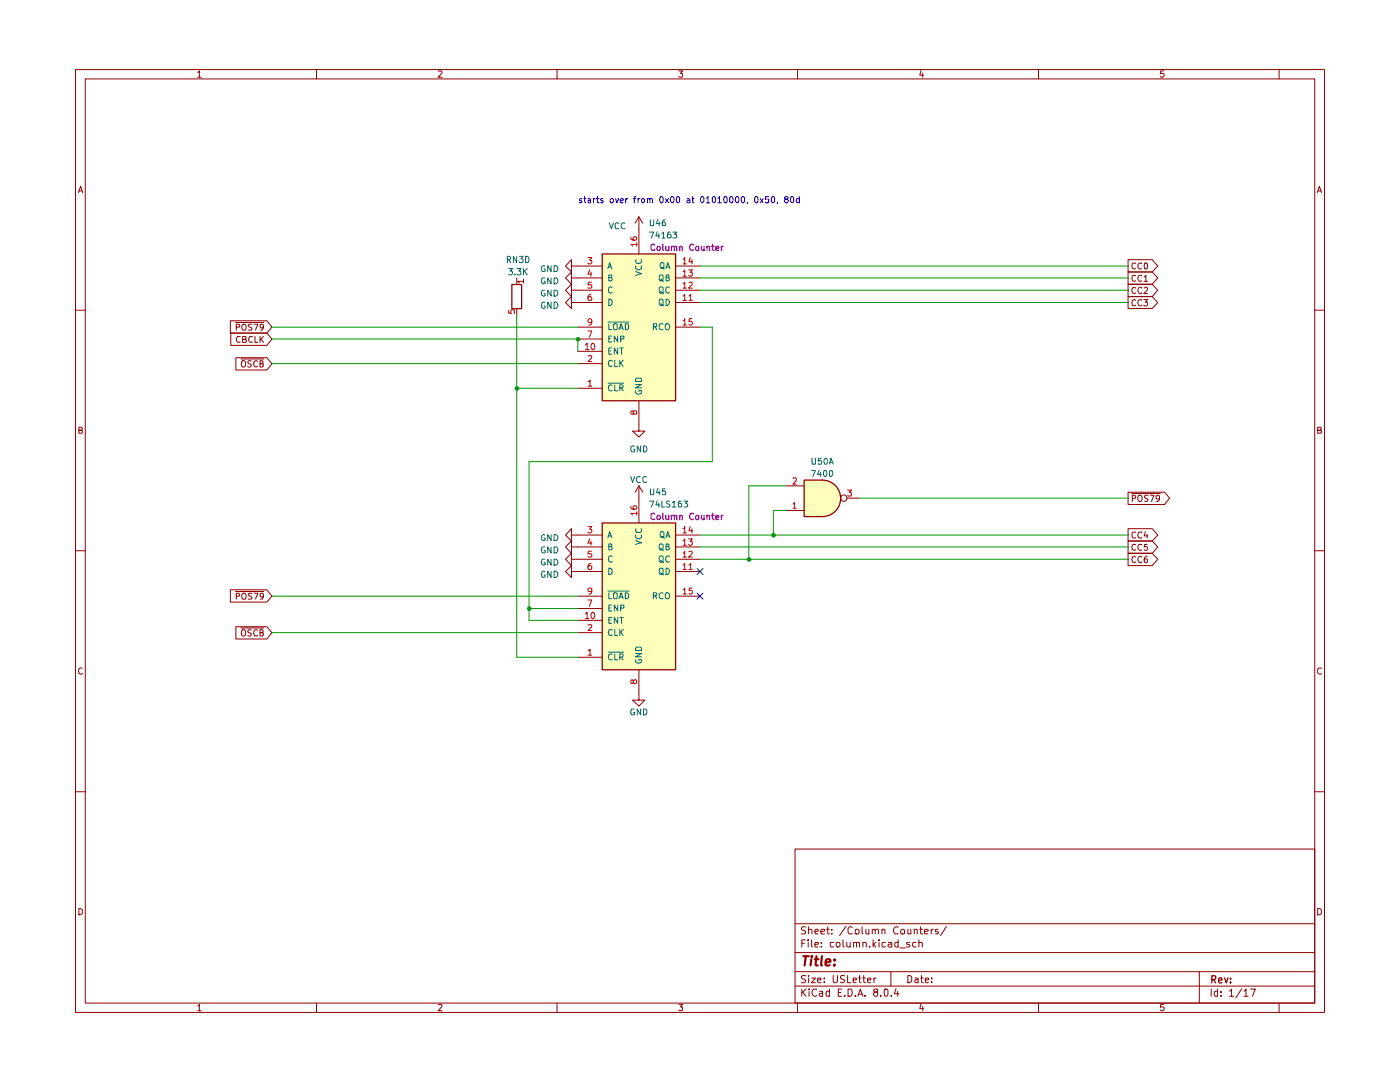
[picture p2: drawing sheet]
<svg xmlns="http://www.w3.org/2000/svg" width="279mm" height="216mm" viewBox="0 0 279 216" stroke-linecap="round" stroke-linejoin="round" font-family="sans-serif">
<g fill="none" stroke="#900000" stroke-width=".2">
<path d="M15.1 13.9h249.2v188.1h-249.2zM17 15.7h245.4v184.5h-245.4zM39.5 14.5l.3-.4v1.3M39.5 15.4h.6M63.2 13.9v1.8M87.5 14.2l.5-.1 .2 .3-.7 1h.7M111.2 13.9v1.8M135.5 14.1h.7l-.4 .5h.3v.7l-.5 .1-.1-.2M159.2 13.9v1.8M183.8 14.1l-.2 .9h.7M184.1 14.6v.8M207.3 13.9v1.8"/>
<path d="M232.2 14.1h-.6v.6l.6-.1 .1 .2v.4l-.2 .2h-.4l-.1-.2M255.3 13.9v1.8M15.7 38.4l.4-1.2 .4 1.2M15.7 38.1h.6M262.9 38.4l.4-1.2 .4 1.2M263.1 38.1h.6M15.1 61.9h1.9M262.4 61.9h1.9M15.7 85.9h.5l.2-.3-.1-.3h-.6v1.1h.6l.1-.5h-.2M263 85.9l.6-.1v-.5h-.6v1.1h.7v-.4v-.1h-.3M15.1 109.9h1.9M262.4 109.9h1.9"/>
<path d="M16.4 133.3a.58 .58 0 0 0-.8 .6 .58 .58 0 0 0 .8 .6v-.1M263.7 133.3h-.3l-.4 .2 .1 .9 .3 .1 .3-.1M15.1 158h1.9M262.4 158h1.9M158.7 169.4h103.7v30.8h-103.7zM15.7 181.3l.6 .1 .1 .2v.7l-.4 .2h-.3zM158.7 196.8h103.7M158.7 193.9h103.7M158.7 190.1h103.7M158.7 184.3h103.7M160 197.4v1.4M160 188.2h.5"/>
<path d="M160.2 198l.7 .8M160.7 187.5h-.7v1.5M160.8 194.7l-.6-.1-.3 .3a.74 .74 0 0 0 .8 .6l.1 .3-.3 .3-.6-.1M160.8 185l-.6-.1-.2 .2v.4l.5 .2 .3 .4-.2 .3h-.7M160.9 197.4l-.9 .7M161.3 187.5v.2M161.3 188v1M161.4 194.6v.2M161.4 185.6l.2-.2 .5 .2v.8M161.4 184.9v1.5M161.4 195.2v.9M161.5 197.4h.1"/>
<path d="M161.5 197.8v1M162 195.2h.7l-.7 .9h.7M162 187.5v1.3l.1 .2M162.6 188.5l.7-.1-.1-.4h-.5l-.1 .2v.6l.2 .2 .4-.1M162.6 185.9l.7-.1-.1-.4h-.4l-.2 .2v.6l.1 .2h.5M163 197.4h-.6a.79 .79 0 0 0-.3 .8 .79 .79 0 0 0 .6 .6l.3-.2M163.2 195.6l.6-.1v-.3h-.6v.1v.7h.6M163.6 197.9h.6v.9M163.8 185.9l.8-.1-.1-.3-.4-.1-.3 .2 .1 .8h.6M163.9 188.8v.2M163.9 188v.2M164.2 198.1l-.6 .2-.1 .2 .2 .3 .5-.1"/>
<path d="M164.5 195.9v.2M164.5 195.2v.1M164.9 185.4h.6M165.2 184.9v1.3l.1 .2h.2M165.5 197.9l-.4-.1-.3 .3 .1 .6h.6M165.5 197.4v1.4M166 186.3v.1M166 185.5v.1M166.3 194.6l.1 1.4a.52 .52 0 0 0 .7-.2v-1.2M166.4 188l-.7 .1v.7l.2 .2 .5-.1M167 188.1h.6v.6l-.2 .3h-.3l-.2-.3zM167.3 198h.5"/>
<path d="M168 197.4h-.7v1.4h.7M168.2 187.5v1.3l.3 .2M168.6 198.6v.2M168.6 194.7h-.8a.57 .57 0 0 0 .1 .6 .57 .57 0 0 0 .6 .2l.1 .3a.6 .6 0 0 1-.9 .2M168.8 184.8l-1.2 1.9M169 188v.8l.2 .2 .5-.2M169.2 194.6v1.5h.6M169.2 197.4h.6a.94 .94 0 0 1-.1 1.4h-.5zM169.7 188v1M170.1 185.1l-.4-.2-.5 .4 .1 .9 .2 .2 .6-.1M170.3 195.6l.6-.1v-.3h-.6v.1v.7h.6M170.3 188.1l.6-.1v1"/>
<path d="M170.3 188v1M170.7 198.6v.2M170.7 185.6l.1-.1a.45 .45 0 0 1 .6 .2v.6l-.6 .1zM170.9 188.2l.1-.2h.4l.1 1M171.2 198.8l.5-1.4 .5 1.4M171.4 195.2h.5M171.4 198.4h.6M171.5 194.6v1.2l.4 .3M172 184.9v1.3l.2 .2M172.2 188.1l.6-.1 .1 1M172.2 195.2h.5M172.2 188v1"/>
<path d="M172.4 194.6v1.2l.2 .3h.1M172.6 198.6v.2M172.8 185.4l.1 1 .5-.1M173.1 195.6l.7-.1-.1-.3h-.5l-.1 .1 .1 .7h.5M173.4 185.4v1M173.6 188.8v.2M174.1 185.6l.2-.2 .4 .1v.9M174.1 185.4v1M174.2 187.5v1.5M174.3 188.4l.5 .6M174.4 195.2v.9M174.7 198l-.4-.3 .2-.3h.6l.1 .3-.3 .3a.45 .45 0 0 0-.5 .1 .45 .45 0 0 0 0 .5l.1 .1a.44 .44 0 0 0 .6-.1 .44 .44 0 0 0-.2-.6"/>
<path d="M174.7 185.6l.2-.2 .4 .2v.8M174.8 188l-.6 .6M174.8 195.2h-.2l-.2 .2M175.4 187.5v.2M175.4 188v1M175.8 198.6v.2M176 185.6l.2-.2 .4 .2v.8M176 185.4v1M176.5 197.4h.5l.2 .2v.9l-.3 .3a.99 .99 0 0 1-.4-1.4zM176.7 188h-.5l-.2 .3v.4l.3 .3 .4-.1M177.3 188h.6l.1 1M177.8 193.9v2.9"/>
<path d="M177.9 198.6v.2M178 188.4h-.5l-.3 .2v.2l.3 .2 .5-.1M178.8 197.3l-.3 1h.9M179.2 197.8v1M179.2 188h-.5l-.1 .3v.4l.2 .3 .4-.1M179.2 185.1v-.1a.73 .73 0 0 0-.9 .4 .73 .73 0 0 0 .3 1l.6-.1M179.2 187.5v1.5M179.6 189.1h1.1M179.7 185.7a.45 .45 0 0 1 .8-.1l-.1 .8h-.5l-.2-.3zM181.2 194.6h.3l.4 .4v.7l-.4 .4h-.3zM181.2 185.4v1l.6-.1M181.5 188h-.5l-.1 .3 .6 .3 .1 .2-.2 .2-.5-.1"/>
<path d="M181.8 185.4v1M182.5 185.6l.2-.2 .3 .1v.9M182.5 185.4v1M182.6 195.2h.5l.1 .9M182.8 188h-.5l-.2 .3v.4l.3 .3 .4-.1M183.2 195.5h-.5l-.2 .2 .2 .4 .5-.1M183.4 188.1l.6-.1 .1 1M183.4 187.5v1.5M183.6 185.4h.5M183.7 184.9v1.3l.1 .2h.3M183.7 195.2h.5M183.9 194.6v1.2l.3 .3"/>
<path d="M184.5 185.9l.8-.1-.1-.3-.5-.1-.2 .2 .1 .8h.6M184.7 195.6l.6-.1v-.3h-.6v.1v.7h.6M185.8 185.4v1M185.9 195.9v.2M185.9 195.2v.1M186.3 185.4l-.4 .1-.1 .2M187.2 185.5h-.5v.3l.5 .1 .1 .2-.1 .3h-.5M188.9 184.8l-1.2 1.9M239.4 193.9v6.3M241.7 197.4v1.4M243 197.9l-.4-.1-.3 .3 .1 .6h.6M243 197.4v1.4"/>
<path d="M243.7 198.6v.2M243.7 197.9v.1M245.4 197.8l.4-.4v1.4M245.4 198.8h.8M247.8 197.3l-1.2 1.8M248.2 197.8l.5-.4v1.4M248.2 198.8h.9M249.6 197.4h.9l-.6 1.4M263 181.3a.65 .65 0 0 1 .7 .6 .65 .65 0 0 1-.7 .6zM39.5 200.7l.3-.3v1.3M39.5 201.7h.6M63.2 200.2v1.8"/>
<path d="M87.5 200.5l.5-.1 .2 .3-.7 1h.7M111.2 200.2v1.8M135.5 200.4h.7l-.4 .5h.3v.7l-.5 .1-.1-.2M159.2 200.2v1.8M183.8 200.3l-.2 1h.7M184.1 200.8v.9M207.3 200.2v1.8M232.2 200.4h-.6v.6l.6-.1 .1 .2v.3l-.2 .3h-.4l-.1-.2M255.3 200.2v1.8"/>
</g>
<path d="M241.9 195.5l.6-.1 .1-.6-.7-.1v1.4M242.2 195.5l.4 .6M243.2 195.6l.7-.1-.2-.4-.4 .1-.1 .7 .2 .2 .4-.1M244.4 195.1l.3 1 .4-1M245.6 196v.1M245.6 195.2v.2" fill="none" stroke="#900000" stroke-width=".25"/>
<path d="M160.3 190.8h1.1M160.8 190.8l-.2 1.9M161.9 191.4l-.1 1.3M162 190.8v.2M162.6 191.4h.8M162.9 190.8l-.1 1.8 .4 .1M164 190.8l-.1 1.6 .1 .3M164.8 192.1l.9-.2v-.4a.6 .6 0 0 0-.9 .1v1h.8M166.5 192.5v.2M166.6 191.5v.1" fill="none" stroke="#900000" stroke-width=".42"/>
<g fill="#feffba">
<path d="M120.1 104.3h14.7v29.3h-14.7z"/>
<path d="M164.1 95.8a3.6 3.6 0 0 1 3.6 3.6 3.6 3.6 0 0 1-3.6 3.6z"/>
<path d="M160.4 95.8h3.7v7.2h-3.7z"/>
<path d="M120.1 50.6h14.7v29.3h-14.7z"/>
</g>
<g fill="none" stroke="#900000" stroke-width=".2">
<path d="M103.1 55.5v1.2M104.5 56.1h-1.2l.3 .4M104.5 55.7v.8M114 57.9v-1.2l-1.1 1.2 1.1 1.3v-1.3h6.1M114 53.1v-1.3l-1.1 1.3 1.1 1.2v-1.2h6.1M114 55.5v-1.2l-1.1 1.2 1.1 1.2v-1.2h6.1M127.5 43.3v7.3M127.5 43.3l-.8 1.2M127.5 43.3l.8 1.2M134.8 57.9h4.9M134.8 55.5h4.9M134.8 53.1h4.9"/>
<path d="M225.1 56.7h4.9l1.1 1.2-1.1 1.3h-4.9zM225.1 51.8h4.9l1.1 1.3-1.1 1.2h-4.9zM225.1 59.2h4.9l1.1 1.2-1.1 1.2h-4.9zM225.1 54.3h4.9l1.1 1.2-1.1 1.2h-4.9zM226.7 57.5l-.3-.2a.65 .65 0 0 0-.5 .7 .65 .65 0 0 0 .5 .6l.3-.2M226.7 52.6l-.6-.1a.61 .61 0 0 0-.2 .8 .61 .61 0 0 0 .8 .3M226.7 59.9l-.3-.1a.65 .65 0 0 0-.5 .6 .65 .65 0 0 0 .5 .6l.3-.1M226.7 55l-.6-.1a.61 .61 0 0 0-.2 .8 .61 .61 0 0 0 .8 .3M227.8 57.5l-.1-.2a.6 .6 0 0 0-.6 .7 .6 .6 0 0 0 .7 .5v-.1M227.8 52.6l-.5-.1a.61 .61 0 0 0-.2 .8 .61 .61 0 0 0 .7 .3M227.8 59.9l-.1-.1a.64 .64 0 0 0-.6 .6 .64 .64 0 0 0 .6 .6l.1-.1M227.8 55l-.5-.1a.61 .61 0 0 0-.2 .8 .61 .61 0 0 0 .7 .3"/>
<path d="M228.3 59.8h.7l-.4 .5h.3l.1 .2-.1 .5h-.5l-.1-.1M228.3 57.5l.5-.2 .2 .4-.7 .9h.7M228.3 55.3l.4-.4v1.2M228.3 56.1h.7M228.4 52.6l.5-.1a.86 .86 0 0 1-.1 1.2l-.4-.1zM46 64h7.3l1 1.3-1 1.2h-7.3zM46.1 66.5h7.2l1 1.1-1 1.3h-7.2zM47 64.3h5.7M47.1 71.4h6.2l1 1.2-1 1.2h-6.2zM47.2 65.3h.6v-.5l-.6-.1v1.2M47.9 67.2l-.5-.1a.61 .61 0 0 0-.2 .8 .61 .61 0 0 0 .7 .3M48.1 71.6h4.6"/>
<path d="M48.3 64.9l.6-.2a.86 .86 0 0 1 0 1.2h-.5l-.1-.5zM48.4 67.7l.6-.1v-.5h-.6v1.2l.7-.1 .1-.3-.3-.2M48.4 72a.46 .46 0 0 1 .6 .4v.4a.46 .46 0 0 1-.6 .4 .86 .86 0 0 1 0-1.2zM50.1 72.1l-.4-.1-.3 .2 .1 .3 .6 .2v.4l-.1 .1h-.6M50.3 64.8h-.7l-.1 .2 .3 .3h.2l.3 .3-.2 .3h-.6M50.4 67.2l-.5-.1a.61 .61 0 0 0-.3 .8 .61 .61 0 0 0 .8 .3M50.7 64.7h.8l-.5 1.2M50.9 67.1v1.2h.6M51.4 72.1l-.3-.1a.65 .65 0 0 0-.5 .6 .65 .65 0 0 0 .5 .6l.3-.1M51.9 72.6l.6-.1v-.4l-.2-.1h-.4v1.2h.6l.1-.4-.3-.2M51.9 67.1v1.2M52.1 67.6l.5 .7"/>
<path d="M52.6 65.2l-.1 .2h-.3l-.3-.2v-.3a.35 .35 0 0 1 .3-.2 .35 .35 0 0 1 .4 .2l-.2 .9-.4 .1M52.6 67.1l-.7 .7M103.1 61.6v1.2M114 60.4v-1.2l-1.1 1.2 1.1 1.2v-1.2h6.1M115.3 77.5h4.8M115.3 70.1h4.8M115.3 65.3h4.8M115.3 72.6h4.8M115.3 67.6h4.8M127.5 79.9v6.1h1.2l-1.2 1.2-1.3-1.2h1.3M134.8 60.4h4.9M134.8 65.3h4.9"/>
<path d="M127.5 96.9l-.8 1.3M127.5 96.9v7.4M127.5 96.9l.8 1.3M156.8 96.9h3.6M169 99.4h2.4M225.1 98.2h7.3l1 1.2-1 1.3h-7.3zM225.8 98.5h5.8M226 99.5l.6-.1v-.5l-.6-.1v1.3M227.2 99l.5-.2a.86 .86 0 0 1 0 1.3 .46 .46 0 0 1-.6-.4zM229.1 98.9l-.5-.1-.2 .2v.3l.7 .4-.2 .4-.5-.1M229.5 98.8h.8l-.5 1.3M231.4 99.3l-.1 .3h-.5a.43 .43 0 0 1 0-.6 .43 .43 0 0 1 .5-.1l.1 .8-.3 .4h-.3"/>
<path d="M46 117.7h7.3l1 1.3-1 1.1h-7.3zM47 118h5.7M47.2 119h.6v-.6h-.6v1.1M48.3 118.5l.6-.1a.86 .86 0 0 1 0 1.1h-.5l-.1-.4zM50.3 118.4h-.7l-.1 .3 .3 .3h.2l.3 .4-.2 .1h-.6M50.7 118.4h.8l-.5 1.1M52.6 118.9l-.1 .1-.3 .1-.3-.2v-.3a.35 .35 0 0 1 .3-.2 .35 .35 0 0 1 .4 .2l-.2 .9h-.4M114 106.8v-1.3l-1.1 1.3 1.1 1.1v-1.1h6.1M114 114v-1.1l-1.1 1.1 1.1 1.2v-1.2h6.1M114 109.1v-1.2l-1.1 1.2 1.1 1.3v-1.3h6.1M114 111.6v-1.2l-1.1 1.2 1.1 1.3v-1.3h6.1M115.3 119h4.8"/>
<path d="M134.8 114h4.9M134.8 111.6h4.9M134.8 109.1h4.9M134.8 106.8h4.9M134.8 119h4.9M156.8 101.9h3.6M225.1 107.9h4.9l1.1 1.2-1.1 1.3h-4.9zM225.1 105.5h4.9l1.1 1.3-1.1 1.1h-4.9zM225.1 110.4h4.9l1.1 1.2-1.1 1.3h-4.9zM226.7 108.7l-.6-.1a.61 .61 0 0 0-.2 .8 .61 .61 0 0 0 .8 .3M226.7 106.3l-.6-.1-.2 .5 .2 .7 .6-.1M226.7 111.2l-.3-.2a.65 .65 0 0 0-.5 .6 .65 .65 0 0 0 .5 .7l.3-.2"/>
<path d="M227.8 108.7l-.5-.1a.61 .61 0 0 0-.2 .8 .61 .61 0 0 0 .7 .3M227.8 106.3l-.5-.1-.2 .5 .2 .7 .5-.1M227.8 111.2l-.1-.2a.6 .6 0 0 0-.6 .7 .6 .6 0 0 0 .7 .5v-.1M228.6 106.1l-.3 .8h.8M228.9 108.6h-.5l-.1 .5h.6v.6h-.6M228.9 111a.72 .72 0 0 0-.5 .5 .72 .72 0 0 0 .2 .8l.3-.1 .1-.4a.35 .35 0 0 0-.3-.3 .35 .35 0 0 0-.4 .3M228.9 106.6v.8M47.1 125.1h6.2l1 1.1-1 1.3h-6.2zM48.1 125.3h4.6M48.4 125.6a.46 .46 0 0 1 .6 .5v.4a.46 .46 0 0 1-.6 .4 .86 .86 0 0 1 0-1.3zM50.1 125.7l-.4-.1-.3 .3 .1 .3 .6 .2v.3l-.1 .2-.6-.1M51.4 125.8l-.3-.2a.65 .65 0 0 0-.5 .7 .65 .65 0 0 0 .5 .6l.3-.2"/>
<path d="M51.9 126.2h.5l.1-.4-.2-.2h-.4v1.3l.6-.1 .1-.3-.3-.3M115.3 131.1h4.8M115.3 123.8h4.8M115.3 126.2h4.8M115.3 121.4h4.8M127.5 133.6v6.1h1.2l-1.2 1.2-1.3-1.2h1.3"/>
<circle cx="168.4" cy="99.4" r=".64"/>
</g>
<path d="M102.2 56.8h1.9v4.8h-1.9zM120.2 50.7h14.6v29.3h-14.6zM160.5 95.8h3.6a3.6 3.6 0 0 1 3.7 3.6 3.6 3.6 0 0 1-3.7 3.7h-3.6zM120.2 104.4h14.6v29.2h-14.6z" fill="none" stroke="#900000" stroke-width=".25"/>
<g fill="none" stroke="#b90000" stroke-width=".2">
<path d="M117.3 51.4h.8l-.4 .5 .3 .1 .1 .4-.2 .3h-.4l-.2-.2M117.7 53.8l-.4 .9h.8M117.9 58.8a.55 .55 0 0 0-.6 .5v.5l.2 .1h.4l.2-.1v-.4l-.2-.2h-.3l-.3 .2M117.9 54.3v.8M118 56.3h-.6l-.1 .6 .6-.1 .2 .2v.3l-.2 .2-.6-.1M125.9 47.3l.1 .5 .8 .1a.35 .35 0 0 0 .3-.3 .35 .35 0 0 0-.3-.4h-.2l-.3 .3 .1 .3 .2 .1M127.1 48.8h-1.2l.3 .3M127.1 48.4v.7M136.3 59.1l.4-.3v1.1M136.3 56.6l.4-.3v1.2M136.3 54.2h.2l.2-.4v1.3M136.3 51.7h.2l.2-.3v1.3"/>
<path d="M136.3 59.9h.7M136.3 57.5h.7M136.3 55.1h.7M136.3 52.7h.7M137.4 53.8h.8l-.4 .6h.3l.1 .1-.1 .5-.5 .1-.2-.2M137.5 59.1l.3-.3v1.1M137.5 56.4l.4-.1 .3 .3-.8 .9h.8M137.5 59.9h.7M137.8 51.4l-.3 .8h.8M138.1 51.8v.9M101.5 61.9v.6l.5 .1v-.7h.6v.7M116.8 68.8l.4-.3v1.3"/>
<path d="M116.8 69.8h.7M117.3 76.2l.5-.3v1.1M117.3 71h.6l.2 .2-.8 .9h.8M117.3 66h.8l-.5 1.3M117.3 77h.8M118.1 68.6a.56 .56 0 0 1 .6 .3 .56 .56 0 0 1-.2 .7v.1a.55 .55 0 0 1-.6-.3 .55 .55 0 0 1 .1-.7zM118.1 64.2l-.2 .1h-.4l-.2-.1v-.4l.3-.2h.3a.87 .87 0 0 1-.1 1.3h-.3M136.3 64l.4-.4v1.3M136.3 64.9h.7M138.1 63.6h-.5l-.1 .6h.6l.1 .4-.3 .3-.4-.1M126.4 82.2l.3-.2h.3l.1 .2-.1 .4h-.5l-.2-.6h-.2l-.2 .1 .1 .5h.3l.1-.1M158.2 95.5l.2-.2h.3l.2 .2v.3l-.7 .8h.7"/>
<path d="M169.2 97.8h.7l-.4 .4 .3 .1 .1 .2-.1 .5-.6-.1M117.3 105.1h.8l-.4 .5 .3 .1 .1 .4-.2 .2h-.4l-.2-.1M117.3 119.7h.8l-.5 1.3M117.7 107.5l-.4 .9h.8M117.9 112.4a.55 .55 0 0 0-.6 .5v.6l.2 .1h.4l.2-.1v-.4l-.2-.2h-.3l-.3 .2M117.9 107.9v.9M118 110h-.6l-.1 .6 .6-.1 .2 .2v.3l-.2 .2-.6-.1M118.1 117.9l-.2 .1h-.4l-.2-.1v-.4l.2-.2h.4a.94 .94 0 0 1 0 1.1l-.4 .1M125.9 101v.3l.3 .3 .8-.1a.36 .36 0 0 0-.2-.6h-.2l-.3 .3 .1 .3 .2 .1M127.1 102.4h-1.2l.3 .4M127.1 102.1v.7M136.3 112.8l.4-.4v1.2"/>
<path d="M136.3 110.3h.2l.2-.3v1.2M136.3 107.9h.2l.2-.4v1.3M136.3 105.5l.4-.4v1.2M136.3 117.7l.4-.4v1.2M136.3 113.6h.7M136.3 111.2h.7M136.3 108.8h.7M136.3 106.3h.7M136.3 118.5h.7M137.4 107.5h.8l-.4 .5h.3l.1 .2-.1 .5-.5 .1-.2-.2M137.5 112.8l.3-.4v1.2M137.5 110.1l.4-.1 .3 .3-.8 .9h.8"/>
<path d="M137.5 113.6h.7M137.8 105.1l-.3 .8h.8M138.1 117.3h-.5l-.1 .6h.6v.5h-.6M138.1 105.5v.8M158.2 100.6l.4-.4v1.2M158.2 101.4h.7M116.8 122.5l.4-.3v1.2M116.8 123.4h.7M117.3 129.9l.5-.4v1.2M117.3 124.7l.6-.1 .2 .3-.8 .9h.8M117.3 130.7h.8M118.1 122.3a.56 .56 0 0 1 .6 .3 .56 .56 0 0 1-.2 .7v.1a.56 .56 0 0 1-.6-.4 .56 .56 0 0 1 .2-.7z"/>
<path d="M126.4 135.9l.3-.3 .3 .1v.6a.51 .51 0 0 1-.7-.6l-.2-.1-.2 .2v.4l.3 .2 .2-.3"/>
</g>
<g fill="none" stroke="#006665" stroke-width=".2">
<path d="M121.3 53.6l.4-1.2 .4 1.2M121.4 53.3h.6M121.5 55.4h.5l.1-.5h-.6v1.1h.4h.2l.1-.4-.4-.2M121.5 59.7a.64 .64 0 0 1 .7 .6 .64 .64 0 0 1-.7 .7zM122.2 57.4l-.3-.2a.65 .65 0 0 0-.5 .7 .65 .65 0 0 0 .5 .6l.3-.2M126.8 54.2l1.2 .4-1.2 .3M126.9 53.1a.61 .61 0 0 0 .3 .8 .61 .61 0 0 0 .8-.3l-.1-.5M126.9 51.8l-.1 .3a.67 .67 0 0 0 .5 .5 .67 .67 0 0 0 .7-.3l-.1-.5M131.6 59.9l.2-.2 .5 .2v.9l-.2 .2-.5-.2zM131.6 57.4l.2-.2 .5 .2v.9l-.2 .2-.5-.2zM131.6 55l.1-.1h.5l.1 .1v.9l-.2 .1-.5-.1zM131.8 58.2l.6 .4"/>
<path d="M131.8 55.7l.6 .4M131.9 52.4h.4l.2 .2v.8l-.5 .2a.86 .86 0 0 1-.1-1.2zM132 53.3l.6 .4M132.9 59.7a.64 .64 0 0 1 .7 .6 .64 .64 0 0 1-.7 .7zM132.9 55.4h.5v-.5h-.5v1.1h.4h.2l.1-.4-.3-.2M132.9 53.6l.4-1.2 .4 1.2M133 53.3h.6M133.6 57.4l-.3-.2a.65 .65 0 0 0-.5 .7 .65 .65 0 0 0 .5 .6l.3-.2M121.3 76.5h3.2M121.3 64.3h4.3M121.5 64.6v1.2h.6M121.5 70h.3"/>
<path d="M121.5 67.6h.3M122.1 69.4h-.6v1.3h.6M122.1 67.1h-.6v1.1h.6M122.2 76.9l-.3-.1a.67 .67 0 0 0-.5 .5 .67 .67 0 0 0 .3 .7l.5-.1M122.2 72.1l-.3-.2a.65 .65 0 0 0-.5 .6 .65 .65 0 0 0 .5 .7l.3-.2M122.4 64.8l.2-.2h.4l.2 .2v.8l-.2 .2h-.4l-.2-.2zM122.7 76.8v1.2h.6M122.7 71.9v1.3h.6M123.3 69.4v1.3l-.7-1.3v1.3M123.3 67.1v1.1l-.7-1.1v1.1M123.5 65.8l.5-1.2 .4 1.2M123.7 77.4h.6v-.5l-.6-.1v1.2"/>
<path d="M123.7 71.9v1.3M123.7 69.4h.7M123.7 65.4h.6M123.9 67.6h.6v-.5h-.6v1.1M123.9 72.4l.5 .8M124 77.4l.4 .6M124 69.4v1.3M124.4 71.9l-.7 .7M124.8 64.6h.4l.2 .2 .1 .5-.3 .5h-.4zM126.8 76.7h1.2l-1.2 .7h1.2M126.9 78l-.1 .1a.66 .66 0 0 0 .5 .5 .66 .66 0 0 0 .7-.2l-.1-.5h-.4v.2M126.9 75.6l.2-.2h.7l.2 .2v.5h-1.2z"/>
<path d="M130.4 65.2h.6l.1-.5-.7-.1v1.2M130.7 65.2l.4 .6M131.8 60.6l.6 .4M132.3 64.7l-.5-.1-.2 .3v.6l.2 .3 .5-.1M132.9 64.6h.5l.1 .2 .1 .6-.2 .4h-.5l-.1-.2v-.6zM121.3 107.3l.4-1.2 .4 1.2M121.3 117.9h4.3M121.4 106.9h.6M121.5 109.1h.5l.1-.5-.6-.1v1.2h.4l.2-.1 .1-.3-.4-.2M121.5 113.4a.64 .64 0 0 1 .7 .6 .64 .64 0 0 1-.7 .6zM121.5 118.3v1.2h.6M122.2 111.1l-.3-.2a.65 .65 0 0 0-.5 .6 .65 .65 0 0 0 .5 .7l.3-.2"/>
<path d="M122.4 118.4l.3-.1 .5 .1v.9l-.2 .2h-.4l-.2-.2zM123.5 119.5l.5-1.2 .4 1.2M123.7 119.1h.6M124.8 118.3a.66 .66 0 0 1 .7 .4 .66 .66 0 0 1-.3 .8h-.4zM126.8 107.9l1.2 .4-1.2 .3M126.9 106.8a.61 .61 0 0 0 .3 .7 .61 .61 0 0 0 .8-.2l-.1-.5M126.9 105.5l-.1 .3 .3 .5h.7l.2-.3-.1-.5M130.4 118.9h.6l.1-.5-.7-.1v1.2M130.7 118.9l.4 .6M131.6 113.5l.2-.1 .5 .1v1l-.2 .1-.5-.1zM131.6 111.1l.2-.2 .5 .2v.9l-.2 .2-.5-.2zM131.6 108.7l.1-.2h.5l.1 .2v.9l-.2 .1-.5-.1z"/>
<path d="M131.8 114.3l.6 .4M131.8 111.8l.6 .5M131.8 109.5l.6 .3M131.9 106.1h.4l.2 .2v.8l-.5 .2a.86 .86 0 0 1-.1-1.2zM132 107l.6 .4M132.3 118.4l-.3-.1-.4 .2v.7l.2 .3 .5-.1M132.9 113.4a.64 .64 0 0 1 .7 .6 .64 .64 0 0 1-.7 .6zM132.9 109.1h.5v-.6h-.5v1.2h.4l.2-.1 .1-.3-.3-.2M132.9 107.3l.4-1.2 .4 1.2M132.9 118.4l.4-.1 .2 .1 .1 .6-.2 .5h-.5l-.1-.2v-.6zM133 106.9h.6M133.6 111.1l-.3-.2a.65 .65 0 0 0-.5 .6 .65 .65 0 0 0 .5 .7l.3-.2"/>
<path d="M121.3 130.1h3.2M121.5 123.7h.3M121.5 121.3h.3M122.1 123.2h-.6v1.2h.6M122.1 120.7h-.6v1.2h.6M122.2 130.6l-.3-.1a.67 .67 0 0 0-.5 .5 .67 .67 0 0 0 .3 .7l.5-.1M122.2 125.7l-.3-.1a.65 .65 0 0 0-.5 .6 .65 .65 0 0 0 .5 .6l.3-.1M122.7 130.5v1.2h.6M122.7 125.6v1.2h.6M123.3 123.2v1.2l-.7-1.2v1.2M123.3 120.7v1.2l-.7-1.2v1.2M123.7 131.1h.6v-.5l-.6-.1v1.2"/>
<path d="M123.7 123.2h.7M123.7 125.6v1.2M123.9 121.3h.6v-.6h-.6v1.2M123.9 126.2l.5 .6M124 131.1l.4 .6M124 123.2v1.2M124.4 125.6l-.7 .7M126.8 130.4h1.2l-1.2 .7h1.2M126.9 131.7h-.1a.66 .66 0 0 0 .5 .6 .66 .66 0 0 0 .7-.2l-.1-.5h-.4v.2M126.9 129.3l.2-.2h.7l.2 .2v.5h-1.2z"/>
</g>
<g fill="none" stroke="#009a00" stroke-width=".2">
<path d="M139.7 55.5h85.4M139.7 57.9h85.4M139.7 53.1h85.4M54.3 67.6h61v2.5M54.3 65.3h61M54.3 72.6h61M103.1 62.8v68.3h12.2M103.1 77.5h12.2M139.7 65.3h2.5v26.8h-36.6v31.7h9.7M139.7 60.4h85.4M156.8 96.9h-7.4v14.7M171.4 99.4h53.7"/>
<path d="M54.3 119h61M139.7 111.6h85.4M139.7 106.8h85.4M139.7 109.1h85.4M156.8 101.9h-2.5v4.9M54.3 126.2h61M105.6 121.4h9.7"/>
</g>
<g fill="none" stroke="#1100ca" stroke-width=".2">
<path d="M116.1 39.7h-.4v.3h.3l.2 .3-.2 .2-.3-.1M116.5 39.6h.4M116.7 39.2v1.1l.2 .2M117.3 39.7h.6v.8M117.9 40h-.6v.4h.6M118.4 39.6v.9M118.8 39.6l-.4 .3M119 39.6h.5M119.2 39.2v1.1l.3 .2M120.3 39.7h-.4v.3h.3l.2 .3-.2 .2-.3-.1M121.8 39.7h.5v.7l-.3 .1-.2-.3zM122.9 39.6l.2 .9 .3-.9"/>
<path d="M124.9 39.6v.9M125.3 39.6l-.3 .1-.1 .2M126.4 39.6h.5M126.9 39.2l-.3 .2v1.1M127.3 39.6v.9M127.7 39.6l-.4 .1v.2M128.1 39.7h.5v.6l-.2 .2-.3-.1-.1-.2zM129.2 39.7l.3-.1 .2 .2v.7M129.2 39.6v.9M129.7 39.8l.2-.2 .3 .2v.7M131.9 39.2l.4 .3v.7l-.2 .3a.75 .75 0 0 1-.2-1.3zM132.8 39.6l.6 .9"/>
<path d="M133.4 39.6l-.6 .9M134.1 39.2a.68 .68 0 0 1 .4 .6 .68 .68 0 0 1-.4 .7 .75 .75 0 0 1 0-1.3zM135.1 39.3l.3-.1 .2 .3v.7l-.2 .3a.71 .71 0 0 1-.3-1.2zM137.2 39.7l.3-.1 .2 .2v.7M137.7 40h-.5l-.1 .1 .1 .4 .5-.1M138.1 39.6h.4M138.3 39.2v1.2l.2 .1M140 39.3l.2-.1 .3 .3v.7l-.3 .3a.71 .71 0 0 1-.2-1.2zM141 39.5l.3-.3v1.3M142.4 39.2a.68 .68 0 0 1 .4 .6 .68 .68 0 0 1-.4 .7l-.2-.3v-.7zM143.3 39.5h.1l.2-.3v1.3M144.7 39.2l.4 .3v.7l-.2 .3a.75 .75 0 0 1-.2-1.3z"/>
<path d="M145.9 39.2a.68 .68 0 0 1 .4 .6 .68 .68 0 0 1-.4 .7l-.3-.3v-.7zM147.1 39.2a.68 .68 0 0 1 .4 .6 .68 .68 0 0 1-.4 .7 .75 .75 0 0 1 0-1.3zM148.1 39.3l.2-.1 .3 .3v.7l-.3 .3a.71 .71 0 0 1-.2-1.2zM150.9 39.2a.68 .68 0 0 1 .4 .6 .68 .68 0 0 1-.4 .7l-.3-.3v-.7zM151.7 39.6l.6 .9M152.3 39.6l-.6 .9M153.4 39.2h-.6l-.1 .6 .6-.1 .1 .6-.2 .2h-.3l-.2-.2M154.2 39.2a.68 .68 0 0 1 .4 .6 .68 .68 0 0 1-.4 .7l-.3-.5 .1-.6zM156.8 39.7l-.3-.2 .3-.3h.3l.2 .3-.2 .2h-.3l-.3 .3v.2l.3 .3h.3l.2-.3v-.2l-.2-.3M157.9 39.3l.3-.1 .2 .3v.7l-.2 .3a.71 .71 0 0 1-.3-1.2zM159.5 39.7a.36 .36 0 0 0-.6 .2l.1 .5h.5M159.5 39.2v1.3"/>
<path d="M123.8 40h.6v-.3l-.4-.1-.2 .2v.5l.2 .2 .4-.1M141 40.5h.6M143.3 40.5h.7M149.2 40.4l-.1 .2M155.2 40.4l-.1 .2"/>
</g>
<path d="M139.1 113.5l1.2 1.1M139.1 118.4l1.2 1.1M140.3 113.5l-1.2 1.1M140.3 118.4l-1.2 1.1" fill="none" stroke="#08008a" stroke-width=".2"/>
<g fill="#009a00">
<circle cx="105.6" cy="121.5" r=".47"/>
<circle cx="103.2" cy="77.5" r=".47"/>
<circle cx="115.4" cy="67.7" r=".47"/>
<circle cx="154.4" cy="106.8" r=".47"/>
<circle cx="149.5" cy="111.6" r=".47"/>
</g>
<g fill="none" stroke="#910089" stroke-width=".25">
<path d="M130.7 48.9l-.4-.2-.4 .4 .1 .7 .3 .2 .4-.2M131.2 49.2l.3-.1 .3 .3v.3l-.3 .3-.3-.1-.1-.2zM132.3 48.7v1.1l.2 .2M132.9 49.1v.7l.2 .2 .4-.2M133.5 49.1v.9M134 49.3l.2-.2 .4 .2v.7M134 49.1v.9M134.6 49.3l.1-.2 .4 .2v.7M135.7 49.3l.1-.2 .4 .2v.7M135.7 49.1v.9M138.4 48.9l-.3-.2a.65 .65 0 0 0-.5 .7 .65 .65 0 0 0 .5 .6l.3-.2M138.8 49.4l.3-.3 .3 .1v.7l-.3 .1-.3-.3z"/>
<path d="M140 49.1v.7l.2 .2 .3-.2M140.5 49.1v.9M141.1 49.3l.2-.2 .3 .1v.8M141.1 49.1v.9M142 49.1h.5M142.2 48.7v1.1l.3 .2M142.9 49.6l.6-.1-.2-.4-.4 .1v.7h.5M144 49.1v.9M144.3 49.1l-.3 .3M130.7 102.6l-.4-.2-.4 .3 .1 .8 .3 .2 .4-.1M131.2 102.9l.3-.1 .3 .3-.1 .5h-.5zM132.3 102.4v1.1l.2 .2"/>
<path d="M132.9 102.8v.7l.2 .2 .4-.1M133.5 102.8v.9M134 103l.2-.2 .4 .2v.7M134 102.8v.9M134.6 103l.1-.2 .4 .2v.7M135.7 103l.1-.2 .4 .2v.7M135.7 102.8v.9M138.4 102.6l-.1-.1a.54 .54 0 0 0-.6 .2 .54 .54 0 0 0 0 .6v.2l.3 .2 .4-.1M138.8 103.1l.3-.3 .3 .1v.7h-.5zM140 102.8v.7l.2 .2 .3-.1M140.5 102.8v.9M141.1 103l.2-.2 .3 .1v.8"/>
<path d="M141.1 102.8v.9M142 102.8h.5M142.2 102.4v1.1l.3 .2M142.9 103.3l.6-.1-.2-.4-.4 .1v.7h.5M144 102.8v.9M144.3 102.8l-.3 .3"/>
</g>
<g fill="none" stroke="#006665" stroke-width=".2">
<path d="M101.3 51.8h.4l.2-.4-.2-.3h-.4v1.3M101.5 53.6h.8l-.4 .5 .4 .2v.3l-.3 .3h-.3l-.2-.2M101.5 51.8l.4 .6M102.8 54.7v.2M103.1 51.1v1.3l-.7-1.3v1.3M103.2 53.6h.8l-.5 .5h.4l.1 .2-.1 .5-.5 .1-.2-.2M103.6 51.1h.8l-.4 .5 .3 .1 .1 .5-.3 .2h-.3l-.2-.2M104.5 53.6v1.3M104.6 54.1l.6 .8M104.9 51.1a.64 .64 0 0 1 .7 .7 .64 .64 0 0 1-.7 .6zM105.2 53.6l-.7 .7M108.7 57.9h-.4a.61 .61 0 0 0-.3 .8 .61 .61 0 0 0 .8 .3v-.4h-.3"/>
<path d="M108.7 53.1l-.1-.1a.66 .66 0 0 0-.6 .5 .66 .66 0 0 0 .3 .7l.5-.1v-.4h-.3M108.7 55.5h-.4a.61 .61 0 0 0-.3 .7 .61 .61 0 0 0 .8 .4v-.5h-.3M110 57.9v1.2l-.7-1.2v1.2M110 53v1.2l-.7-1.2v1.2M110 55.5v1.1l-.7-1.1v1.1M110.6 57.9h.5a.66 .66 0 0 1 .2 .8 .66 .66 0 0 1-.7 .4zM110.6 53a.66 .66 0 0 1 .7 .4 .66 .66 0 0 1-.2 .8h-.5zM110.6 55.5h.5a.66 .66 0 0 1 .2 .8 .66 .66 0 0 1-.7 .3zM121.6 44.4l.4 1.2 .4-1.2M123.5 44.5h-.1a.46 .46 0 0 0-.6 .2v.7l.1 .2h.6M124.7 44.5a.61 .61 0 0 0-.8 .3 .61 .61 0 0 0 .3 .8h.5M129.6 46.3h.9l-.5 1.2"/>
<path d="M129.8 43.9l.1 1.1h.5l.1-1.1M131.1 46.2l-.2 .9h.8M131.3 43.8l-.3 .8h.7M131.5 46.7v.8M131.6 44.3v.7M132.1 46.7l.3-.4v1.2M132.1 47.5h.7M132.8 43.9h-.5l-.1 .5v.6h.6a.43 .43 0 0 0 0-.5 .43 .43 0 0 0-.6-.1v.1M133.8 46.3h-.4l-.1 .3v.8a.42 .42 0 0 0 .5 0 .42 .42 0 0 0 .1-.6l-.5-.1-.2 .3M134.3 46.3h.7l-.4 .4 .4 .1v.6h-.7M108.7 60.4l-.1-.1a.64 .64 0 0 0-.6 .6 .64 .64 0 0 0 .5 .7l.3-.2v-.4h-.3M110 60.3v1.3l-.7-1.3v1.3"/>
<path d="M110.6 60.3a.65 .65 0 0 1 .7 .6 .65 .65 0 0 1-.7 .7zM125.9 95.1l.3 1.2 .5-1.2M126.6 89.1a.45 .45 0 0 0-.7 .1v.7l.2 .3 .6-.1v-.4h-.3M127.8 95.2a.61 .61 0 0 0-.8 .3 .61 .61 0 0 0 .3 .8l.5-.1M127.8 89v1.2l-.6-1.2v1.2M128.4 89a.66 .66 0 0 1 .7 .4 .66 .66 0 0 1-.2 .8h-.5zM129 95.2l-.2-.1a.67 .67 0 0 0-.5 .5 .67 .67 0 0 0 .2 .7l.5-.1M129.6 100h.9l-.5 1.2M129.8 97.5l.1 1.2h.5l.1-1.2M131.1 99.9l-.2 .9h.8M131.3 97.5l-.3 .8h.7M131.6 98v.7"/>
<path d="M132.1 100v1.2h.6M132.8 97.5h-.6v.6l.1-.1h.5v.7l-.6-.1M133.7 100h-.5l-.2 .2 .3 .4 .4 .2v.3h-.7M136 100h-.4l-.2 .2v.9h.6v-.6l-.4-.1-.2 .3M136.5 100h.7l-.4 .4 .4 .3v.4h-.7M162 93.9h.7l-.5 1.2M162.1 91.4v1.2l.6-.1v-1.1M163.5 93.8l-.3 .9h.7M163.7 94.2v.9M163.9 91.4h-.6v.6l.4-.1 .3 .2-.2 .5-.5-.1M164.4 94l.4-.1a.86 .86 0 0 1 0 1.2l-.4-.1zM164.6 91.5l.2-.1 .3 .3-.1 .8-.4 .1a.94 .94 0 0 1 0-1.1z"/>
<path d="M165.5 94.1l.2-.2 .3 .1a.66 .66 0 0 1-.2 1.1l-.3-.3zM165.5 92.6l.4-1.2 .4 1.2M165.6 92.3h.6M108.7 106.8l-.1-.1a.66 .66 0 0 0-.6 .5 .66 .66 0 0 0 .3 .7l.5-.1v-.4h-.3M108.7 114h-.1a.64 .64 0 0 0-.6 .6 .64 .64 0 0 0 .5 .6l.3-.1v-.4h-.3M108.7 109.1h-.4l-.2 .2-.1 .5 .3 .5 .5-.1v-.4h-.3M108.7 111.6h-.4a.61 .61 0 0 0-.3 .8 .61 .61 0 0 0 .8 .3v-.4h-.3M110 106.7v1.2l-.7-1.2v1.2M110 114v1.2l-.7-1.2v1.2M110 109.1v1.2l-.7-1.2v1.2M110 111.6v1.2l-.7-1.2v1.2M110.6 106.7a.66 .66 0 0 1 .7 .4 .66 .66 0 0 1-.2 .8h-.5z"/>
<path d="M110.6 114a.65 .65 0 0 1 .7 .6 .65 .65 0 0 1-.7 .6zM110.6 109.1h.5l.2 .3v.4l-.2 .5h-.5zM110.6 111.6h.5a.66 .66 0 0 1 .2 .8 .66 .66 0 0 1-.7 .4zM131.5 100.4v.8M134.2 100.3l.3-.3v1.2M134.2 101.2h.7M126.6 141.5h-.5l-.2 .2v.7a.52 .52 0 0 0 .8 .2v-.4h-.3M127.8 141.5v1.2l-.6-1.2v1.2M128.4 141.5h.5a.66 .66 0 0 1 .2 .7 .66 .66 0 0 1-.7 .5z"/>
</g>
</svg>
